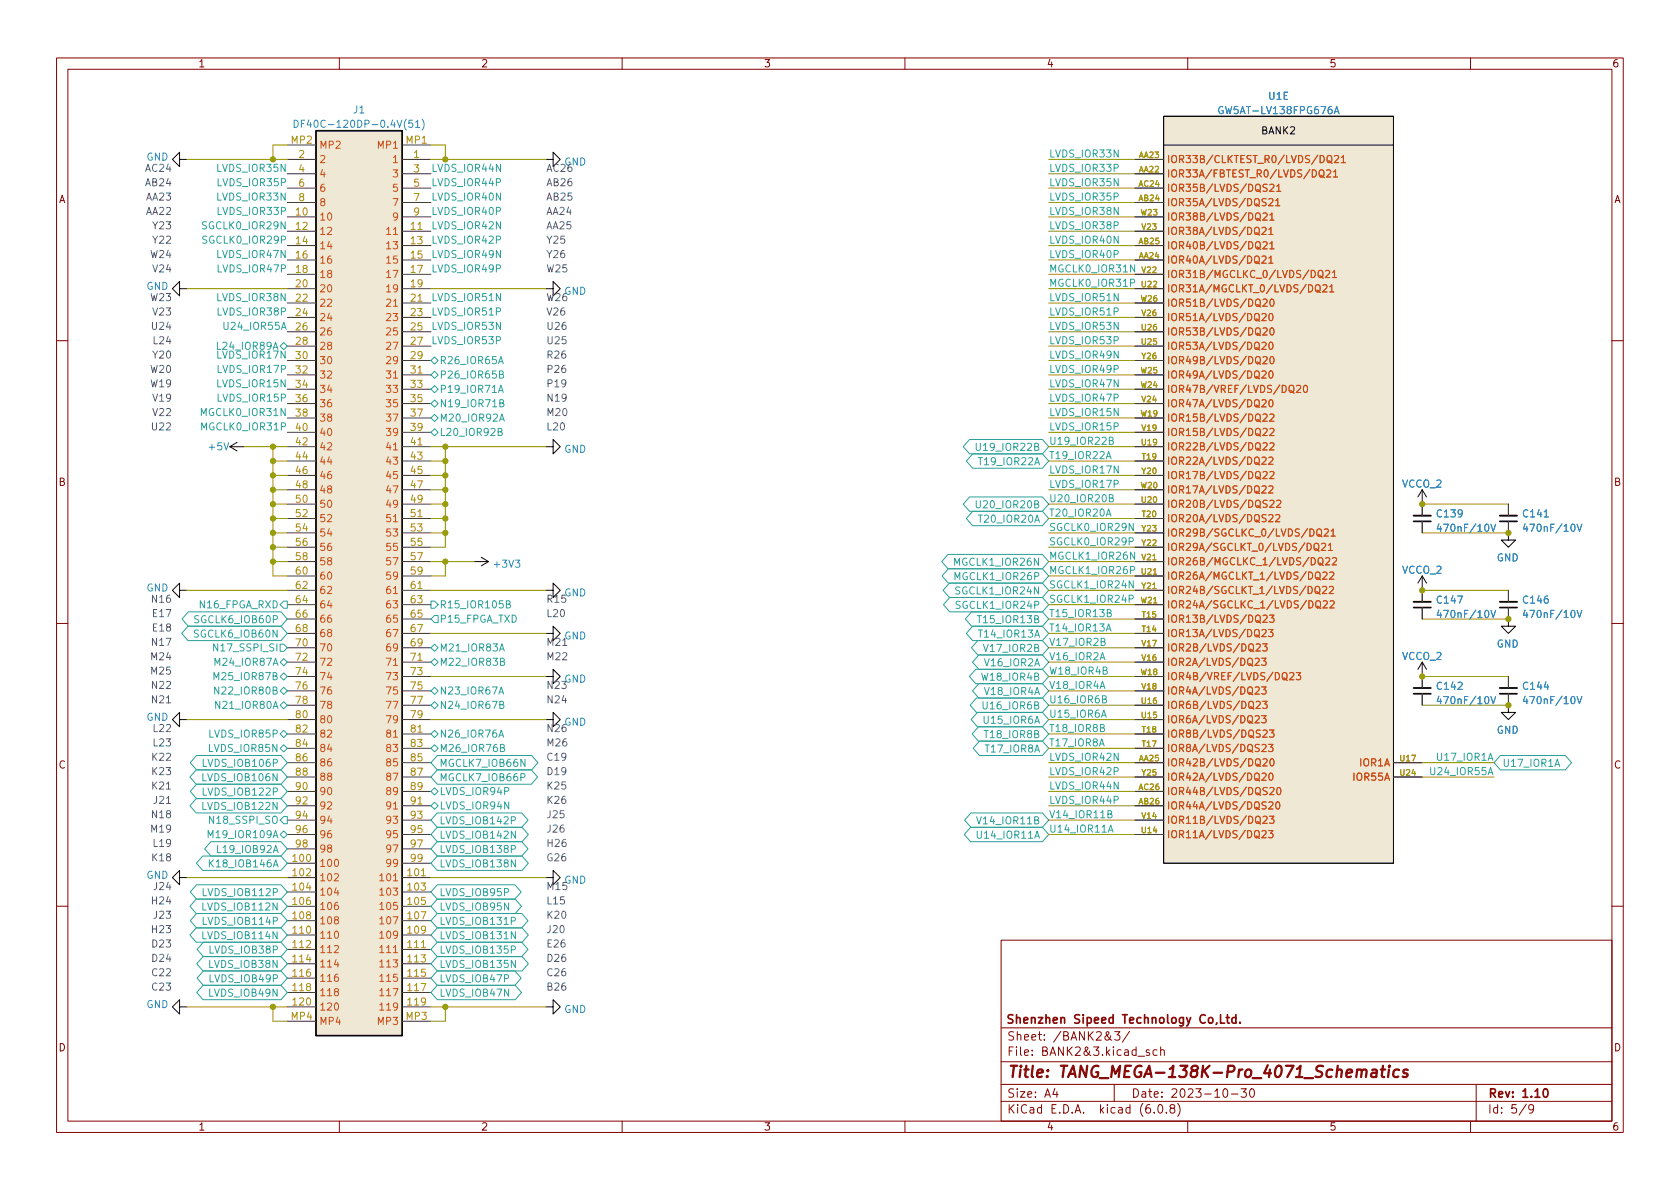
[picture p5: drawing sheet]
<svg xmlns="http://www.w3.org/2000/svg" width="297mm" height="210mm" viewBox="0 0 297 210" stroke-linecap="round" stroke-linejoin="round" font-family="sans-serif">
<defs><g id="words">
<text font-size="2.8" fill="#840000" x="178" y="190.6">Title: TANG_MEGA-138K-Pro_4071_Schematics</text>
<g font-size="2.1" fill="#840000">
<text x="177.8" y="181">Shenzhen Sipeed Technology Co,Ltd.</text>
<text x="178" y="184">Sheet: /BANK2&amp;3/</text>
<text x="178" y="186.7">File: BANK2&amp;3.kicad_sch</text>
<text x="178" y="196.9">KiCad E.D.A. kicad (6.0.8)</text>
<text x="178" y="194.1">Size: A4</text>
<text x="200" y="194.1">Date: 2023-10-30</text>
<text x="263" y="194.1">Rev: 1.10</text>
<text x="263" y="196.9">Id: 5/9</text>
</g>
<g font-size="1.8" fill="#840000">
<text x="35" y="11.9">1</text>
<text x="85" y="11.9">2</text>
<text x="135" y="11.9">3</text>
<text x="185" y="11.9">4</text>
<text x="235" y="11.9">5</text>
<text x="285" y="11.9">6</text>
<text x="10.3" y="35.9">A</text>
<text x="285.3" y="35.9">A</text>
<text x="10.3" y="85.9">B</text>
<text x="285.3" y="85.9">B</text>
<text x="10.3" y="135.9">C</text>
<text x="285.3" y="135.9">C</text>
<text x="10.3" y="185.9">D</text>
<text x="285.3" y="185.9">D</text>
<text x="35" y="199.9">1</text>
<text x="85" y="199.9">2</text>
<text x="135" y="199.9">3</text>
<text x="185" y="199.9">4</text>
<text x="235" y="199.9">5</text>
<text x="285" y="199.9">6</text>
</g>
<g font-size="1.8" fill="#268bd2">
<text x="224.3" y="17.6">U1E</text>
<text x="54" y="22.6">DF40C-120DP-0.4V(51)</text>
<text x="62.5" y="20">J1</text>
<text x="216" y="20.2">GW5AT-LV138FPG676A</text>
<text x="25.9" y="28.4">GND</text>
<text x="99.7" y="29.3">GND</text>
<text x="25.9" y="51.2">GND</text>
<text x="99.7" y="52.1">GND</text>
<text x="37" y="79.6">+5V</text>
<text x="99.7" y="80.1">GND</text>
<text x="247.9" y="86.2">VCCO_2</text>
<text x="254.2" y="91.5">C139</text>
<text x="254.8" y="94">470nF/10V</text>
<text x="269.4" y="91.5">C141</text>
<text x="270.1" y="94">470nF/10V</text>
<text x="87.5" y="100.4">+3V3</text>
<text x="247.9" y="101.4">VCCO_2</text>
<text x="264.6" y="99.3">GND</text>
<text x="25.9" y="104.6">GND</text>
<text x="99.7" y="105.5">GND</text>
<text x="254.2" y="106.7">C147</text>
<text x="269.4" y="106.7">C146</text>
<text x="99.7" y="113.1">GND</text>
<text x="254.8" y="109.3">470nF/10V</text>
<text x="270.1" y="109.3">470nF/10V</text>
<text x="247.9" y="116.7">VCCO_2</text>
<text x="264.6" y="114.5">GND</text>
<text x="99.7" y="120.7">GND</text>
<text x="254.2" y="122">C142</text>
<text x="254.8" y="124.5">470nF/10V</text>
<text x="269.4" y="122">C144</text>
<text x="270.1" y="124.5">470nF/10V</text>
<text x="25.9" y="127.4">GND</text>
<text x="99.7" y="128.3">GND</text>
<text x="264.6" y="129.7">GND</text>
<text x="25.9" y="155.4">GND</text>
<text x="99.7" y="156.3">GND</text>
<text x="25.9" y="178.2">GND</text>
<text x="99.7" y="179.1">GND</text>
</g>
<text font-size="1.8" fill="#0a0a0a" x="223" y="23.7">BANK2</text>
<g font-size="1.8" fill="#b58900">
<text x="51.5" y="25.4">MP2</text>
<text x="52.8" y="27.9">2</text>
<text x="71.8" y="25.4">MP1</text>
<text x="73.2" y="27.9">1</text>
<text x="52.8" y="30.5">4</text>
<text x="52.8" y="33">6</text>
<text x="52.8" y="35.6">8</text>
<text x="73.2" y="30.5">3</text>
<text x="73.2" y="33">5</text>
<text x="73.2" y="35.6">7</text>
<text x="52.4" y="38.1">10</text>
<text x="52.4" y="40.6">12</text>
<text x="72.7" y="40.6">11</text>
<text x="73.2" y="38.1">9</text>
<text x="52.4" y="43.2">14</text>
<text x="52.4" y="45.7">16</text>
<text x="72.7" y="43.2">13</text>
<text x="72.7" y="45.7">15</text>
<text x="52.4" y="48.3">18</text>
<text x="52.4" y="50.8">20</text>
<text x="52.4" y="53.3">22</text>
<text x="72.7" y="48.3">17</text>
<text x="72.7" y="50.8">19</text>
<text x="72.7" y="53.3">21</text>
<text x="52.4" y="55.9">24</text>
<text x="52.4" y="58.4">26</text>
<text x="72.7" y="55.9">23</text>
<text x="72.7" y="58.4">25</text>
<text x="52.4" y="61">28</text>
<text x="52.4" y="63.5">30</text>
<text x="72.7" y="61">27</text>
<text x="72.7" y="63.5">29</text>
<text x="52.4" y="66">32</text>
<text x="52.4" y="68.6">34</text>
<text x="52.4" y="71.1">36</text>
<text x="72.7" y="66">31</text>
<text x="72.7" y="68.6">33</text>
<text x="72.7" y="71.1">35</text>
<text x="52.4" y="73.7">38</text>
<text x="52.4" y="76.2">40</text>
<text x="72.7" y="73.7">37</text>
<text x="72.7" y="76.2">39</text>
<text x="52.4" y="78.7">42</text>
<text x="52.4" y="81.3">44</text>
<text x="52.4" y="83.8">46</text>
<text x="72.7" y="78.7">41</text>
<text x="72.7" y="81.3">43</text>
<text x="72.7" y="83.8">45</text>
<text x="52.4" y="86.4">48</text>
<text x="52.4" y="88.9">50</text>
<text x="72.7" y="86.4">47</text>
<text x="72.7" y="88.9">49</text>
<text x="52.4" y="91.4">52</text>
<text x="52.4" y="94">54</text>
<text x="72.7" y="91.4">51</text>
<text x="72.7" y="94">53</text>
<text x="52.4" y="96.5">56</text>
<text x="52.4" y="99.1">58</text>
<text x="52.4" y="101.6">60</text>
<text x="72.7" y="96.5">55</text>
<text x="72.7" y="99.1">57</text>
<text x="72.7" y="101.6">59</text>
<text x="52.4" y="104.1">62</text>
<text x="52.4" y="106.7">64</text>
<text x="72.7" y="104.1">61</text>
<text x="72.7" y="106.7">63</text>
<text x="52.4" y="109.2">66</text>
<text x="52.4" y="111.8">68</text>
<text x="72.7" y="109.2">65</text>
<text x="72.7" y="111.8">67</text>
<text x="52.4" y="114.3">70</text>
<text x="52.4" y="116.8">72</text>
<text x="52.4" y="119.4">74</text>
<text x="72.7" y="114.3">69</text>
<text x="72.7" y="116.8">71</text>
<text x="72.7" y="119.4">73</text>
<text x="52.4" y="121.9">76</text>
<text x="52.4" y="124.5">78</text>
<text x="72.7" y="121.9">75</text>
<text x="72.7" y="124.5">77</text>
<text x="52.4" y="127">80</text>
<text x="52.4" y="129.5">82</text>
<text x="72.7" y="127">79</text>
<text x="72.7" y="129.5">81</text>
<text x="52.4" y="132.1">84</text>
<text x="52.4" y="134.6">86</text>
<text x="52.4" y="137.2">88</text>
<text x="72.7" y="132.1">83</text>
<text x="72.7" y="134.6">85</text>
<text x="72.7" y="137.2">87</text>
<text x="52.4" y="139.7">90</text>
<text x="52.4" y="142.2">92</text>
<text x="72.7" y="139.7">89</text>
<text x="72.7" y="142.2">91</text>
<text x="52.4" y="144.8">94</text>
<text x="52.4" y="147.3">96</text>
<text x="52.4" y="149.9">98</text>
<text x="72.7" y="144.8">93</text>
<text x="72.7" y="147.3">95</text>
<text x="72.7" y="149.9">97</text>
<text x="51.9" y="152.4">100</text>
<text x="51.9" y="154.9">102</text>
<text x="72.2" y="154.9">101</text>
<text x="72.7" y="152.4">99</text>
<text x="51.9" y="157.5">104</text>
<text x="51.9" y="160">106</text>
<text x="72.2" y="157.5">103</text>
<text x="72.2" y="160">105</text>
<text x="51.9" y="162.6">108</text>
<text x="51.9" y="165.1">110</text>
<text x="51.9" y="167.6">112</text>
<text x="72.2" y="162.6">107</text>
<text x="72.2" y="165.1">109</text>
<text x="72.2" y="167.6">111</text>
<text x="51.9" y="170.2">114</text>
<text x="51.9" y="172.7">116</text>
<text x="72.2" y="170.2">113</text>
<text x="72.2" y="172.7">115</text>
<text x="51.9" y="175.3">118</text>
<text x="51.9" y="177.8">120</text>
<text x="72.2" y="175.3">117</text>
<text x="72.2" y="177.8">119</text>
<text x="51.5" y="180.3">MP4</text>
<text x="71.8" y="180.3">MP3</text>
</g>
<g font-size="1.8" fill="#cb4b16">
<text x="56.4" y="28.8">2</text>
<text x="56.4" y="26.3">MP2</text>
<text x="67" y="26.3">MP1</text>
<text x="69.6" y="28.8">1</text>
<text x="206.2" y="28.8">IOR33B/CLKTEST_R0/LVDS/DQ21</text>
<text x="56.4" y="31.4">4</text>
<text x="56.4" y="33.9">6</text>
<text x="69.6" y="31.4">3</text>
<text x="69.6" y="33.9">5</text>
<text x="206.2" y="31.4">IOR33A/FBTEST_R0/LVDS/DQ21</text>
<text x="206.2" y="33.9">IOR35B/LVDS/DQS21</text>
<text x="56.4" y="39">10</text>
<text x="56.4" y="41.5">12</text>
<text x="56.4" y="36.4">8</text>
<text x="68.6" y="41.5">11</text>
<text x="69.6" y="36.4">7</text>
<text x="69.6" y="39">9</text>
<text x="206.2" y="36.4">IOR35A/LVDS/DQS21</text>
<text x="206.2" y="41.5">IOR38A/LVDS/DQ21</text>
<text x="206.2" y="39">IOR38B/LVDS/DQ21</text>
<text x="56.4" y="44.1">14</text>
<text x="56.4" y="46.6">16</text>
<text x="68.6" y="44.1">13</text>
<text x="68.6" y="46.6">15</text>
<text x="206.2" y="46.6">IOR40A/LVDS/DQ21</text>
<text x="206.2" y="44.1">IOR40B/LVDS/DQ21</text>
<text x="56.4" y="49.1">18</text>
<text x="56.4" y="51.7">20</text>
<text x="68.6" y="49.1">17</text>
<text x="68.6" y="51.7">19</text>
<text x="206.2" y="51.7">IOR31A/MGCLKT_0/LVDS/DQ21</text>
<text x="206.2" y="49.1">IOR31B/MGCLKC_0/LVDS/DQ21</text>
<text x="56.4" y="54.2">22</text>
<text x="56.4" y="56.8">24</text>
<text x="56.4" y="59.3">26</text>
<text x="68.6" y="54.2">21</text>
<text x="68.6" y="56.8">23</text>
<text x="68.6" y="59.3">25</text>
<text x="206.2" y="59.3">IOR53B/LVDS/DQ20</text>
<text x="206.2" y="56.8">IOR51A/LVDS/DQ20</text>
<text x="206.2" y="54.2">IOR51B/LVDS/DQ20</text>
<text x="56.4" y="61.8">28</text>
<text x="56.4" y="64.4">30</text>
<text x="68.6" y="61.8">27</text>
<text x="68.6" y="64.4">29</text>
<text x="206.2" y="61.8">IOR53A/LVDS/DQ20</text>
<text x="206.2" y="64.4">IOR49B/LVDS/DQ20</text>
<text x="56.4" y="66.9">32</text>
<text x="56.4" y="69.5">34</text>
<text x="68.6" y="66.9">31</text>
<text x="68.6" y="69.5">33</text>
<text x="206.2" y="69.5">IOR47B/VREF/LVDS/DQ20</text>
<text x="206.2" y="66.9">IOR49A/LVDS/DQ20</text>
<text x="56.4" y="72">36</text>
<text x="56.4" y="74.5">38</text>
<text x="56.4" y="77.1">40</text>
<text x="68.6" y="72">35</text>
<text x="68.6" y="74.5">37</text>
<text x="68.6" y="77.1">39</text>
<text x="206.2" y="77.1">IOR15B/LVDS/DQ22</text>
<text x="206.2" y="72">IOR47A/LVDS/DQ20</text>
<text x="206.2" y="74.5">IOR15B/LVDS/DQ22</text>
<text x="56.4" y="79.6">42</text>
<text x="56.4" y="82.2">44</text>
<text x="68.6" y="79.6">41</text>
<text x="68.6" y="82.2">43</text>
<text x="206.2" y="82.2">IOR22A/LVDS/DQ22</text>
<text x="206.2" y="79.6">IOR22B/LVDS/DQ22</text>
<text x="56.4" y="84.7">46</text>
<text x="56.4" y="87.2">48</text>
<text x="56.4" y="89.8">50</text>
<text x="68.6" y="84.7">45</text>
<text x="68.6" y="87.2">47</text>
<text x="68.6" y="89.8">49</text>
<text x="206.2" y="89.8">IOR20B/LVDS/DQS22</text>
<text x="206.2" y="87.2">IOR17A/LVDS/DQ22</text>
<text x="206.2" y="84.7">IOR17B/LVDS/DQ22</text>
<text x="56.4" y="92.3">52</text>
<text x="56.4" y="94.9">54</text>
<text x="68.6" y="92.3">51</text>
<text x="68.6" y="94.9">53</text>
<text x="206.2" y="92.3">IOR20A/LVDS/DQS22</text>
<text x="206.2" y="94.9">IOR29B/SGCLKC_0/LVDS/DQ21</text>
<text x="56.4" y="97.4">56</text>
<text x="56.4" y="99.9">58</text>
<text x="68.6" y="97.4">55</text>
<text x="68.6" y="99.9">57</text>
<text x="206.2" y="99.9">IOR26B/MGCLKC_1/LVDS/DQ22</text>
<text x="206.2" y="97.4">IOR29A/SGCLKT_0/LVDS/DQ21</text>
<text x="56.4" y="102.5">60</text>
<text x="56.4" y="105">62</text>
<text x="56.4" y="107.6">64</text>
<text x="68.6" y="102.5">59</text>
<text x="68.6" y="105">61</text>
<text x="68.6" y="107.6">63</text>
<text x="206.2" y="102.5">IOR26A/MGCLKT_1/LVDS/DQ22</text>
<text x="206.2" y="107.6">IOR24A/SGCLKC_1/LVDS/DQ22</text>
<text x="206.2" y="105">IOR24B/SGCLKT_1/LVDS/DQ22</text>
<text x="56.4" y="110.1">66</text>
<text x="56.4" y="112.6">68</text>
<text x="68.6" y="110.1">65</text>
<text x="68.6" y="112.6">67</text>
<text x="206.2" y="112.6">IOR13A/LVDS/DQ23</text>
<text x="206.2" y="110.1">IOR13B/LVDS/DQ23</text>
<text x="56.4" y="115.2">70</text>
<text x="56.4" y="117.7">72</text>
<text x="68.6" y="115.2">69</text>
<text x="68.6" y="117.7">71</text>
<text x="206.2" y="117.7">IOR2A/LVDS/DQ23</text>
<text x="206.2" y="115.2">IOR2B/LVDS/DQ23</text>
<text x="56.4" y="120.3">74</text>
<text x="56.4" y="122.8">76</text>
<text x="56.4" y="125.3">78</text>
<text x="68.6" y="120.3">73</text>
<text x="68.6" y="122.8">75</text>
<text x="68.6" y="125.3">77</text>
<text x="206.2" y="125.3">IOR6B/LVDS/DQ23</text>
<text x="206.2" y="122.8">IOR4A/LVDS/DQ23</text>
<text x="206.2" y="120.3">IOR4B/VREF/LVDS/DQ23</text>
<text x="56.4" y="127.9">80</text>
<text x="56.4" y="130.4">82</text>
<text x="68.6" y="127.9">79</text>
<text x="68.6" y="130.4">81</text>
<text x="206.2" y="130.4">IOR8B/LVDS/DQS23</text>
<text x="206.2" y="127.9">IOR6A/LVDS/DQ23</text>
<text x="56.4" y="133">84</text>
<text x="56.4" y="135.5">86</text>
<text x="68.6" y="133">83</text>
<text x="68.6" y="135.5">85</text>
<text x="206.2" y="135.5">IOR42B/LVDS/DQ20</text>
<text x="206.2" y="133">IOR8A/LVDS/DQS23</text>
<text x="240.5" y="135.5">IOR1A</text>
<text x="56.4" y="138">88</text>
<text x="56.4" y="140.6">90</text>
<text x="56.4" y="143.1">92</text>
<text x="68.6" y="138">87</text>
<text x="68.6" y="140.6">89</text>
<text x="68.6" y="143.1">91</text>
<text x="206.2" y="143.1">IOR44A/LVDS/DQS20</text>
<text x="206.2" y="140.6">IOR44B/LVDS/DQS20</text>
<text x="206.2" y="138">IOR42A/LVDS/DQ20</text>
<text x="239.5" y="138">IOR55A</text>
<text x="56.4" y="145.7">94</text>
<text x="56.4" y="148.2">96</text>
<text x="68.6" y="145.7">93</text>
<text x="68.6" y="148.2">95</text>
<text x="206.2" y="148.2">IOR11A/LVDS/DQ23</text>
<text x="206.2" y="145.7">IOR11B/LVDS/DQ23</text>
<text x="56.4" y="153.3">100</text>
<text x="56.4" y="155.8">102</text>
<text x="56.4" y="150.7">98</text>
<text x="67.7" y="155.8">101</text>
<text x="68.6" y="150.7">97</text>
<text x="68.6" y="153.3">99</text>
<text x="56.4" y="158.4">104</text>
<text x="56.4" y="160.9">106</text>
<text x="67.7" y="158.4">103</text>
<text x="67.7" y="160.9">105</text>
<text x="56.4" y="163.4">108</text>
<text x="56.4" y="166">110</text>
<text x="67.7" y="163.4">107</text>
<text x="67.7" y="166">109</text>
<text x="56.4" y="168.5">112</text>
<text x="56.4" y="171.1">114</text>
<text x="56.4" y="173.6">116</text>
<text x="67.7" y="168.5">111</text>
<text x="67.7" y="171.1">113</text>
<text x="67.7" y="173.6">115</text>
<text x="56.4" y="176.1">118</text>
<text x="56.4" y="178.7">120</text>
<text x="67.7" y="176.1">117</text>
<text x="67.7" y="178.7">119</text>
<text x="56.4" y="181.2">MP4</text>
<text x="67" y="181.2">MP3</text>
</g>
<g font-size="1.8" fill="#2aa198">
<text x="185.4" y="27.8">LVDS_IOR33N</text>
<text x="38.7" y="35.5">LVDS_IOR33N</text>
<text x="38.7" y="30.4">LVDS_IOR35N</text>
<text x="38.8" y="32.9">LVDS_IOR35P</text>
<text x="76.2" y="35.5">LVDS_IOR40N</text>
<text x="76.2" y="30.4">LVDS_IOR44N</text>
<text x="76.2" y="32.9">LVDS_IOR44P</text>
<text x="185.4" y="30.4">LVDS_IOR33P</text>
<text x="185.4" y="32.9">LVDS_IOR35N</text>
<text x="185.4" y="35.5">LVDS_IOR35P</text>
<text x="36.3" y="40.5">SGCLK0_IOR29N</text>
<text x="38.8" y="38">LVDS_IOR33P</text>
<text x="76.2" y="38">LVDS_IOR40P</text>
<text x="76.2" y="40.5">LVDS_IOR42N</text>
<text x="185.4" y="40.5">LVDS_IOR38P</text>
<text x="185.4" y="38">LVDS_IOR38N</text>
<text x="36.4" y="43.1">SGCLK0_IOR29P</text>
<text x="38.7" y="45.6">LVDS_IOR47N</text>
<text x="76.2" y="43.1">LVDS_IOR42P</text>
<text x="76.2" y="45.6">LVDS_IOR49N</text>
<text x="185.4" y="43.1">LVDS_IOR40N</text>
<text x="185.4" y="45.6">LVDS_IOR40P</text>
<text x="38.7" y="53.2">LVDS_IOR38N</text>
<text x="38.8" y="48.2">LVDS_IOR47P</text>
<text x="76.2" y="48.2">LVDS_IOR49P</text>
<text x="76.2" y="53.2">LVDS_IOR51N</text>
<text x="185.4" y="53.2">LVDS_IOR51N</text>
<text x="185.4" y="48.2">MGCLK0_IOR31N</text>
<text x="185.4" y="50.7">MGCLK0_IOR31P</text>
<text x="38.8" y="55.8">LVDS_IOR38P</text>
<text x="40.2" y="58.3">U24_IOR55A</text>
<text x="76.2" y="55.8">LVDS_IOR51P</text>
<text x="76.2" y="58.3">LVDS_IOR53N</text>
<text x="185.4" y="55.8">LVDS_IOR51P</text>
<text x="185.4" y="58.3">LVDS_IOR53N</text>
<text x="38.7" y="63.4">LVDS_IOR17N</text>
<text x="38.8" y="65.9">LVDS_IOR17P</text>
<text x="38.9" y="61.8">L24_IOR89A</text>
<text x="76.2" y="60.9">LVDS_IOR53P</text>
<text x="77.7" y="64.4">R26_IOR65A</text>
<text x="185.4" y="60.9">LVDS_IOR53P</text>
<text x="185.4" y="63.4">LVDS_IOR49N</text>
<text x="185.4" y="65.9">LVDS_IOR49P</text>
<text x="38.7" y="68.5">LVDS_IOR15N</text>
<text x="38.8" y="71">LVDS_IOR15P</text>
<text x="77.7" y="66.9">P26_IOR65B</text>
<text x="77.7" y="69.5">P19_IOR71A</text>
<text x="185.4" y="71">LVDS_IOR47P</text>
<text x="185.4" y="68.5">LVDS_IOR47N</text>
<text x="36" y="73.6">MGCLK0_IOR31N</text>
<text x="36.1" y="76.1">MGCLK0_IOR31P</text>
<text x="77.7" y="74.5">M20_IOR92A</text>
<text x="77.7" y="77.1">L20_IOR92B</text>
<text x="77.7" y="72">N19_IOR71B</text>
<text x="185.4" y="73.6">LVDS_IOR15N</text>
<text x="185.4" y="76.1">LVDS_IOR15P</text>
<text x="173.4" y="79.7">U19_IOR22B</text>
<text x="173.6" y="82.3">T19_IOR22A</text>
<text x="185.4" y="81.2">T19_IOR22A</text>
<text x="185.4" y="78.6">U19_IOR22B</text>
<text x="185.4" y="83.7">LVDS_IOR17N</text>
<text x="173.4" y="89.9">U20_IOR20B</text>
<text x="185.4" y="88.8">U20_IOR20B</text>
<text x="185.4" y="86.3">LVDS_IOR17P</text>
<text x="173.6" y="92.4">T20_IOR20A</text>
<text x="185.4" y="93.9">SGCLK0_IOR29N</text>
<text x="185.4" y="91.3">T20_IOR20A</text>
<text x="169.2" y="100">MGCLK1_IOR26N</text>
<text x="185.4" y="101.5">MGCLK1_IOR26P</text>
<text x="185.4" y="96.4">SGCLK0_IOR29P</text>
<text x="185.4" y="99">MGCLK1_IOR26N</text>
<text x="35.5" y="107.6">N16_FPGA_RXD</text>
<text x="77.7" y="107.6">R15_IOR105B</text>
<text x="169.2" y="102.6">MGCLK1_IOR26P</text>
<text x="169.4" y="105.1">SGCLK1_IOR24N</text>
<text x="169.5" y="107.7">SGCLK1_IOR24P</text>
<text x="185.4" y="106.6">SGCLK1_IOR24P</text>
<text x="185.4" y="104">SGCLK1_IOR24N</text>
<text x="34.8" y="112.7">SGCLK6_IOB60N</text>
<text x="34.9" y="110.2">SGCLK6_IOB60P</text>
<text x="77.7" y="110.1">P15_FPGA_TXD</text>
<text x="173.6" y="110.2">T15_IOR13B</text>
<text x="173.6" y="112.7">T14_IOR13A</text>
<text x="185.4" y="111.7">T14_IOR13A</text>
<text x="185.4" y="109.1">T15_IOR13B</text>
<text x="38.4" y="115.2">N17_SSPI_SI</text>
<text x="38.5" y="117.7">M24_IOR87A</text>
<text x="77.7" y="115.2">M21_IOR83A</text>
<text x="77.7" y="117.7">M22_IOR83B</text>
<text x="174.5" y="117.8">V16_IOR2A</text>
<text x="174.5" y="115.3">V17_IOR2B</text>
<text x="185.4" y="114.2">V17_IOR2B</text>
<text x="185.4" y="119.3">W18_IOR4B</text>
<text x="185.4" y="116.7">V16_IOR2A</text>
<text x="38.5" y="120.3">M25_IOR87B</text>
<text x="38.7" y="125.3">N21_IOR80A</text>
<text x="38.7" y="122.8">N22_IOR80B</text>
<text x="77.7" y="125.3">N24_IOR67B</text>
<text x="77.7" y="122.8">N23_IOR67A</text>
<text x="174" y="120.4">W18_IOR4B</text>
<text x="174.4" y="125.4">U16_IOR6B</text>
<text x="174.5" y="122.9">V18_IOR4A</text>
<text x="185.4" y="124.4">U16_IOR6B</text>
<text x="185.4" y="121.8">V18_IOR4A</text>
<text x="37.3" y="130.4">LVDS_IOR85P</text>
<text x="77.7" y="130.4">N26_IOR76A</text>
<text x="174.4" y="128">U15_IOR6A</text>
<text x="174.6" y="130.5">T18_IOR8B</text>
<text x="185.4" y="132">T17_IOR8A</text>
<text x="185.4" y="126.9">U15_IOR6A</text>
<text x="185.4" y="129.4">T18_IOR8B</text>
<text x="36.4" y="135.6">LVDS_IOB106P</text>
<text x="37.2" y="133">LVDS_IOR85N</text>
<text x="77.6" y="135.6">MGCLK7_IOB66N</text>
<text x="77.7" y="133">M26_IOR76B</text>
<text x="174.6" y="133.1">T17_IOR8A</text>
<text x="185.4" y="134.5">LVDS_IOR42N</text>
<text x="185.4" y="137.1">LVDS_IOR42P</text>
<text x="253.5" y="137.1">U24_IOR55A</text>
<text x="254.5" y="134.5">U17_IOR1A</text>
<text x="265.6" y="135.6">U17_IOR1A</text>
<text x="36.3" y="143.2">LVDS_IOB122N</text>
<text x="36.3" y="138.1">LVDS_IOB106N</text>
<text x="36.4" y="140.7">LVDS_IOB122P</text>
<text x="77.6" y="138.1">MGCLK7_IOB66P</text>
<text x="77.7" y="140.6">LVDS_IOR94P</text>
<text x="77.7" y="143.1">LVDS_IOR94N</text>
<text x="185.4" y="142.1">LVDS_IOR44P</text>
<text x="185.4" y="139.6">LVDS_IOR44N</text>
<text x="37.5" y="145.7">N18_SSPI_SO</text>
<text x="37.5" y="148.2">M19_IOR109A</text>
<text x="77.6" y="145.8">LVDS_IOB142P</text>
<text x="77.6" y="148.3">LVDS_IOB142N</text>
<text x="173.4" y="148.3">U14_IOR11A</text>
<text x="173.5" y="145.8">V14_IOR11B</text>
<text x="185.4" y="144.7">V14_IOR11B</text>
<text x="185.4" y="147.2">U14_IOR11A</text>
<text x="37.8" y="153.4">K18_IOB146A</text>
<text x="39" y="150.8">L19_IOB92A</text>
<text x="77.6" y="150.8">LVDS_IOB138P</text>
<text x="77.6" y="153.4">LVDS_IOB138N</text>
<text x="36.3" y="161">LVDS_IOB112N</text>
<text x="36.4" y="158.5">LVDS_IOB112P</text>
<text x="77.6" y="161">LVDS_IOB95N</text>
<text x="77.6" y="158.5">LVDS_IOB95P</text>
<text x="36.3" y="166.1">LVDS_IOB114N</text>
<text x="36.4" y="163.5">LVDS_IOB114P</text>
<text x="77.6" y="166.1">LVDS_IOB131N</text>
<text x="77.6" y="163.5">LVDS_IOB131P</text>
<text x="37.3" y="171.2">LVDS_IOB38N</text>
<text x="37.4" y="173.7">LVDS_IOB49P</text>
<text x="37.4" y="168.6">LVDS_IOB38P</text>
<text x="77.6" y="173.7">LVDS_IOB47P</text>
<text x="77.6" y="168.6">LVDS_IOB135P</text>
<text x="77.6" y="171.2">LVDS_IOB135N</text>
<text x="37.3" y="176.2">LVDS_IOB49N</text>
<text x="77.6" y="176.2">LVDS_IOB47N</text>
</g>
<g font-size="1.8" fill="#515593">
<text x="26" y="32.9">AB24</text>
<text x="26" y="35.5">AA23</text>
<text x="26" y="30.4">AC24</text>
<text x="96.5" y="30.4">AC26</text>
<text x="96.5" y="32.9">AB26</text>
<text x="96.5" y="35.5">AB25</text>
<text x="26" y="38">AA22</text>
<text x="27.3" y="40.5">Y23</text>
<text x="96.5" y="40.5">AA25</text>
<text x="96.5" y="38">AA24</text>
<text x="26.8" y="45.6">W24</text>
<text x="27.3" y="43.1">Y22</text>
<text x="96.5" y="43.1">Y25</text>
<text x="96.5" y="45.6">Y26</text>
<text x="26.8" y="53.2">W23</text>
<text x="27.3" y="48.2">V24</text>
<text x="96.5" y="53.2">W26</text>
<text x="96.5" y="48.2">W25</text>
<text x="27.2" y="58.3">U24</text>
<text x="27.3" y="55.8">V23</text>
<text x="96.5" y="55.8">V26</text>
<text x="96.5" y="58.3">U26</text>
<text x="26.8" y="65.9">W20</text>
<text x="27.3" y="63.4">Y20</text>
<text x="27.4" y="60.9">L24</text>
<text x="96.5" y="65.9">P26</text>
<text x="96.5" y="60.9">U25</text>
<text x="96.5" y="63.4">R26</text>
<text x="26.8" y="68.5">W19</text>
<text x="27.3" y="71">V19</text>
<text x="96.5" y="68.5">P19</text>
<text x="96.5" y="71">N19</text>
<text x="27.2" y="76.1">U22</text>
<text x="27.3" y="73.6">V22</text>
<text x="96.5" y="76.1">L20</text>
<text x="96.5" y="73.6">M20</text>
<text x="27.2" y="106.6">N16</text>
<text x="96.5" y="106.6">R15</text>
<text x="27.3" y="109.1">E17</text>
<text x="27.3" y="111.7">E18</text>
<text x="96.5" y="109.1">L20</text>
<text x="27" y="116.7">M24</text>
<text x="27" y="119.3">M25</text>
<text x="27.2" y="114.2">N17</text>
<text x="96.5" y="116.7">M22</text>
<text x="96.5" y="114.2">M21</text>
<text x="27.2" y="124.4">N21</text>
<text x="27.2" y="121.8">N22</text>
<text x="96.5" y="124.4">N24</text>
<text x="96.5" y="121.8">N23</text>
<text x="27.4" y="129.4">L22</text>
<text x="27.4" y="132">L23</text>
<text x="96.5" y="132">M26</text>
<text x="96.5" y="129.4">N26</text>
<text x="27.2" y="137.1">K23</text>
<text x="27.2" y="134.5">K22</text>
<text x="96.5" y="137.1">D19</text>
<text x="96.5" y="134.5">C19</text>
<text x="27.2" y="139.6">K21</text>
<text x="27.5" y="142.1">J21</text>
<text x="96.5" y="142.1">K26</text>
<text x="96.5" y="139.6">K25</text>
<text x="27" y="147.2">M19</text>
<text x="27.2" y="144.7">N18</text>
<text x="27.4" y="149.8">L19</text>
<text x="96.5" y="144.7">J25</text>
<text x="96.5" y="147.2">J26</text>
<text x="96.5" y="149.8">H26</text>
<text x="27.2" y="152.3">K18</text>
<text x="96.5" y="152.3">G26</text>
<text x="27.2" y="159.9">H24</text>
<text x="27.5" y="157.4">J24</text>
<text x="96.5" y="159.9">L15</text>
<text x="96.5" y="157.4">M15</text>
<text x="27.2" y="167.5">D23</text>
<text x="27.2" y="165">H23</text>
<text x="27.5" y="162.5">J23</text>
<text x="96.5" y="165">J20</text>
<text x="96.5" y="167.5">E26</text>
<text x="96.5" y="162.5">K20</text>
<text x="27.2" y="172.6">C22</text>
<text x="27.2" y="170.1">D24</text>
<text x="96.5" y="170.1">D26</text>
<text x="96.5" y="172.6">C26</text>
<text x="27.2" y="175.2">C23</text>
<text x="96.5" y="175.2">B26</text>
</g>
<g font-size="1.4" fill="#b58900">
<text x="201.4" y="27.9">AA23</text>
<text x="201.4" y="30.5">AA22</text>
<text x="201.4" y="35.6">AB24</text>
<text x="201.4" y="33">AC24</text>
<text x="201.7" y="38.1">W23</text>
<text x="201.9" y="40.6">V23</text>
<text x="201.4" y="45.7">AA24</text>
<text x="201.4" y="43.2">AB25</text>
<text x="201.7" y="53.3">W26</text>
<text x="201.9" y="50.8">U22</text>
<text x="201.9" y="48.3">V22</text>
<text x="201.9" y="58.4">U26</text>
<text x="201.9" y="55.9">V26</text>
<text x="201.9" y="61">U25</text>
<text x="201.9" y="63.5">Y26</text>
<text x="201.7" y="68.6">W24</text>
<text x="201.7" y="66">W25</text>
<text x="201.9" y="71.1">V24</text>
<text x="201.7" y="73.7">W19</text>
<text x="201.9" y="76.2">V19</text>
<text x="201.9" y="78.7">U19</text>
<text x="201.9" y="83.8">Y20</text>
<text x="202" y="81.3">T19</text>
<text x="201.7" y="86.4">W20</text>
<text x="201.9" y="88.9">U20</text>
<text x="201.9" y="94">Y23</text>
<text x="202" y="91.4">T20</text>
<text x="201.9" y="101.6">U21</text>
<text x="201.9" y="99.1">V21</text>
<text x="201.9" y="96.5">Y22</text>
<text x="201.7" y="106.7">W21</text>
<text x="201.9" y="104.1">Y21</text>
<text x="202" y="111.8">T14</text>
<text x="202" y="109.2">T15</text>
<text x="201.7" y="119.4">W18</text>
<text x="201.9" y="116.8">V16</text>
<text x="201.9" y="114.3">V17</text>
<text x="201.9" y="124.5">U16</text>
<text x="201.9" y="121.9">V18</text>
<text x="201.9" y="127">U15</text>
<text x="202" y="129.5">T18</text>
<text x="201.4" y="134.6">AA25</text>
<text x="201.9" y="137.2">Y25</text>
<text x="202" y="132.1">T17</text>
<text x="247.6" y="134.6">U17</text>
<text x="247.6" y="137.2">U24</text>
<text x="201.4" y="142.2">AB26</text>
<text x="201.4" y="139.7">AC26</text>
<text x="201.9" y="147.3">U14</text>
<text x="201.9" y="144.8">V14</text>
</g>
</g></defs>
<g fill="none" stroke="#840000" stroke-width=".18">
<path d="M10 10.2h277v190.1h-277zM12 12.2h273v186.1h-273zM60 10.2v2M110 10.2v2M160 10.2v2M210 10.2v2M260 10.2v2M10 60.2h2M285 60.2h2M10 110.2h2M285 110.2h2M10 160.2h2"/>
<path d="M177 166.3h108v32h-108zM285 160.2h2M60 198.3v2M110 198.3v2M160 198.3v2M177 194.8h108M177 191.8h108M177 187.8h108M177 181.8h108M186.5 192.5l-.4 1h1M186.9 193v1M196.4 183.1l-.3 .7a.41 .41 0 0 1-.6 0 .41 .41 0 0 1 0-.6l.6-.5-.1-.2h-.4a1.43 1.43 0 0 0 1 1.4"/>
<path d="M197 191.8v3M197.1 182.4h.9l-.5 .6 .4 .1v.7l-.2 .1h-.4l-.2-.1M199.7 182.4l-1.3 1.9M203.2 185.7l-.3-.1-.3 .2 .1 .3 .5 .1v.4h-.6M204.1 196.7v.1M204.6 185.7l-.5-.1-.2 .3v.4l.1 .3h.6M204.9 195.4l.2-.1a.81 .81 0 0 1 .6 .7 .81 .81 0 0 1-.3 .8h-.2a.81 .81 0 0 1-.6-.6 .81 .81 0 0 1 .3-.8zM205.2 185.8l.2-.2 .4 .1 .1 .9M205.2 185.1v1.5M206.2 196.7v.1M207.1 196l-.2-.3v-.2l.2-.2 .5 .1 .1 .2-.1 .2-.6 .2-.1 .3v.4l.2 .1h.5l.1-.3-.1-.4-.2-.1M208.2 195.1a1.72 1.72 0 0 1 0 2.3"/>
<path d="M210 198.3v2M216.4 192.6l.2-.1a.81 .81 0 0 1 .6 .7 .81 .81 0 0 1-.3 .8h-.2a.81 .81 0 0 1-.6-.6 .81 .81 0 0 1 .3-.8zM217.7 193.5h1.2M219.4 192.5h1l-.5 .6 .4 .1v.7l-.2 .1h-.5l-.2-.1M221.1 192.6l.2-.1a.81 .81 0 0 1 .6 .7 .81 .81 0 0 1-.3 .8h-.2a.81 .81 0 0 1-.5-.6 .81 .81 0 0 1 .2-.8zM260 198.3v2M261 191.8v6.5M269.9 195.3l-1.3 1.9M271.2 196l-.3 .3h-.3l-.3-.3 .1-.6 .5-.1 .2 .2a.99 .99 0 0 1-.4 1.3h-.3"/>
</g>
<path d="M215.8 179.4v1.5h.7M216.8 179.9h.6M217 179.4v1.3l.4 .2M218.5 179.4v1.5M218.5 180l-.4-.1-.3 .3v.4l.1 .3h.6M219.2 180.8v.1M273.1 192.6l.1-.1a.8 .8 0 0 1 .5 .8 .8 .8 0 0 1-.5 .7 .99 .99 0 0 1-.1-1.4z" fill="none" stroke="#840000" stroke-width=".3"/>
<path d="M242.6 189.2l.2-.1 .6 .1-.1 1.3M243.4 189.6l-.6 .1a.4 .4 0 0 0-.4 .3 .4 .4 0 0 0 .3 .5l.6-.1M244.2 189.1h.7M244.5 188.5l-.2 1.7 .1 .2 .4 .1M245.6 189.1l-.2 1.4M245.7 188.5l-.1 .1v.1l.2-.1-.1-.1-.1 .2M247.4 189.2a.66 .66 0 0 0-1 .3l-.1 .6 .2 .3 .2 .1 .5-.1M248.9 189.2a.49 .49 0 0 0-.8 .3l.1 .2 .6 .2 .1 .2-.1 .3-.2 .1-.6-.1" fill="none" stroke="#840000" stroke-width=".4"/>
<g fill="none" stroke="#0a0a0a" stroke-width=".18">
<path d="M31.7 28.2v1.3l-1.2-1.3 1.2-1.3v1.3h1.3M96.5 28.2h1.3v1.3l1.3-1.3-1.3-1.3v1.3M205.7 20.6h40.7v132h-40.7zM205.7 25.6h40.7M31.7 51v1.3l-1.2-1.3 1.2-1.2v1.2h1.3M96.5 51h1.3v1.3l1.3-1.3-1.3-1.2v1.2M40.6 79l1.3 .8M40.6 79h2.6M41.9 78.2l-1.3 .8M96.5 79h1.3v1.3l1.3-1.3-1.3-1.3v1.3M83.8 99.3h2.6M85.1 98.5l1.3 .8"/>
<path d="M86.4 99.3l-1.3 .8M251.5 86.6l-.8 1.3M251.5 86.6v2.5M251.5 86.6l.7 1.3M266.7 94.2v1.3h-1.3l1.3 1.3 1.3-1.3h-1.3M31.7 104.4v1.3l-1.2-1.3 1.2-1.3v1.3h1.3M96.5 112h1.3v1.3l1.3-1.3-1.3-1.3v1.3M96.5 104.4h1.3v1.3l1.3-1.3-1.3-1.3v1.3M96.5 119.6h1.3v1.3l1.3-1.3-1.3-1.2v1.2M251.5 101.8v2.6M251.5 117.1v2.5M251.5 101.8l-.8 1.3"/>
<path d="M251.5 101.8l.7 1.3M251.5 117.1l-.8 1.3M251.5 117.1l.7 1.3M266.7 109.5v1.2h-1.3l1.3 1.3 1.3-1.3h-1.3M31.7 127.2v1.3l-1.2-1.3 1.2-1.2v1.2h1.3M96.5 127.2h1.3v1.3l1.3-1.3-1.3-1.2v1.2M266.7 124.7v1.3h-1.3l1.3 1.2 1.3-1.2h-1.3M31.7 155.2v1.3l-1.2-1.3 1.2-1.3v1.3h1.3M96.5 155.2h1.3v1.3l1.3-1.3-1.3-1.3v1.3M31.7 178v1.3l-1.2-1.3 1.2-1.2v1.2h1.3M96.5 178h1.3v1.3l1.3-1.3-1.3-1.2v1.2"/>
</g>
<path d="M249.9 91.2h3.1M265.2 91.2h3M249.9 106.4h3.1M265.2 106.4h3M249.9 121.7h3.1M265.2 121.7h3" fill="none" stroke="#0a0a0a" stroke-width=".33"/>
<path d="M249.9 92.2h3.1M265.2 92.2h3M249.9 107.4h3.1M265.2 107.4h3M249.9 122.7h3.1M265.2 122.7h3" fill="none" stroke="#0a0a0a" stroke-width=".3"/>
<g fill="none" stroke="#493f36" stroke-width=".18">
<path d="M50.8 28.2h5.1M50.8 38.3h5.1M50.8 30.7h5.1M50.8 33.3h5.1M50.8 35.8h5.1M50.8 25.6h5.1M71.1 28.2h5.1M71.1 38.3h5.1M71.1 30.7h5.1M71.1 33.3h5.1M71.1 35.8h5.1M71.1 25.6h5.1"/>
<path d="M200.7 28.2h5M200.7 38.3h5M200.7 30.7h5M200.7 33.3h5M200.7 35.8h5M50.8 40.9h5.1M50.8 43.4h5.1M50.8 46h5.1M50.8 48.5h5.1M50.8 51h5.1M50.8 53.6h5.1M50.8 56.1h5.1"/>
<path d="M50.8 58.7h5.1M71.1 40.9h5.1M71.1 43.4h5.1M71.1 46h5.1M71.1 48.5h5.1M71.1 51h5.1M71.1 53.6h5.1M71.1 56.1h5.1M71.1 58.7h5.1M200.7 40.9h5M200.7 43.4h5M200.7 46h5"/>
<path d="M200.7 48.5h5M200.7 51h5M200.7 53.6h5M200.7 56.1h5M200.7 58.7h5M50.8 61.2h5.1M50.8 63.7h5.1M50.8 66.3h5.1M50.8 68.8h5.1M50.8 71.4h5.1M50.8 73.9h5.1M50.8 76.4h5.1"/>
<path d="M50.8 79h5.1M71.1 61.2h5.1M71.1 63.7h5.1M71.1 66.3h5.1M71.1 68.8h5.1M71.1 71.4h5.1M71.1 73.9h5.1M71.1 76.4h5.1M71.1 79h5.1M200.7 61.2h5M200.7 63.7h5M200.7 66.3h5"/>
<path d="M200.7 68.8h5M200.7 71.4h5M200.7 73.9h5M200.7 76.4h5M200.7 79h5M50.8 81.5h5.1M50.8 84.1h5.1M50.8 86.6h5.1M50.8 89.1h5.1M50.8 91.7h5.1M50.8 94.2h5.1M50.8 96.8h5.1"/>
<path d="M50.8 99.3h5.1M71.1 81.5h5.1M71.1 84.1h5.1M71.1 86.6h5.1M71.1 89.1h5.1M71.1 91.7h5.1M71.1 94.2h5.1M71.1 96.8h5.1M71.1 99.3h5.1M200.7 81.5h5M200.7 84.1h5M200.7 86.6h5"/>
<path d="M200.7 89.1h5M200.7 91.7h5M200.7 94.2h5M200.7 96.8h5M200.7 99.3h5M251.5 89.1v2.1M251.5 92.2v2M266.7 89.1v2.1M266.7 92.2v2M50.8 101.8h5.1M50.8 104.4h5.1M50.8 106.9h5.1"/>
<path d="M50.8 109.5h5.1M50.8 112h5.1M50.8 114.5h5.1M50.8 117.1h5.1M50.8 119.6h5.1M71.1 101.8h5.1M71.1 104.4h5.1M71.1 106.9h5.1M71.1 109.5h5.1M71.1 112h5.1M71.1 114.5h5.1M71.1 117.1h5.1"/>
<path d="M71.1 119.6h5.1M200.7 101.8h5M200.7 104.4h5M200.7 106.9h5M200.7 109.5h5M200.7 112h5M200.7 114.5h5M200.7 117.1h5M200.7 119.6h5M251.5 104.4v2M251.5 107.4v2.1M251.5 119.6v2.1"/>
<path d="M266.7 104.4v2M266.7 107.4v2.1M266.7 119.6v2.1M50.8 122.2h5.1M50.8 124.7h5.1M50.8 127.2h5.1M50.8 129.8h5.1M50.8 132.3h5.1M50.8 134.9h5.1M50.8 137.4h5.1M50.8 139.9h5.1M71.1 122.2h5.1"/>
<path d="M71.1 124.7h5.1M71.1 127.2h5.1M71.1 129.8h5.1M71.1 132.3h5.1M71.1 134.9h5.1M71.1 137.4h5.1M71.1 139.9h5.1M200.7 122.2h5M200.7 124.7h5M200.7 127.2h5M200.7 129.8h5M200.7 132.3h5"/>
<path d="M200.7 134.9h5M200.7 137.4h5M200.7 139.9h5M246.4 134.9h5.1M246.4 137.4h5.1M251.5 122.7v2M266.7 122.7v2M50.8 152.6h5.1M50.8 155.2h5.1M50.8 157.7h5.1M50.8 142.5h5.1M50.8 145h5.1"/>
<path d="M50.8 147.6h5.1M50.8 150.1h5.1M71.1 152.6h5.1M71.1 155.2h5.1M71.1 157.7h5.1M71.1 142.5h5.1M71.1 145h5.1M71.1 147.6h5.1M71.1 150.1h5.1M200.7 142.5h5M200.7 145h5M200.7 147.6h5"/>
<path d="M50.8 160.3h5.1M50.8 162.8h5.1M50.8 165.3h5.1M50.8 167.9h5.1M50.8 170.4h5.1M50.8 173h5.1M50.8 175.5h5.1M50.8 178h5.1M71.1 160.3h5.1M71.1 162.8h5.1M71.1 165.3h5.1M71.1 167.9h5.1"/>
<path d="M71.1 170.4h5.1M71.1 173h5.1M71.1 175.5h5.1M71.1 178h5.1M50.8 180.6h5.1M71.1 180.6h5.1"/>
</g>
<g fill="none" stroke="#268bd2" stroke-width=".18">
<path d="M216.2 18.9a.59 .59 0 0 0-.7 .6 .59 .59 0 0 0 .7 .5l.1-.4h-.3M236 19.7h.6M52 21.2a.64 .64 0 0 1 .7 .7 .64 .64 0 0 1-.7 .6zM53.3 21.9h.4M53.9 21.2h-.6v1.3M73.5 21.6l.3-.4v1.3M73.5 22.5h.7M74.6 21.1a1.46 1.46 0 0 1 0 1.9M235.9 20.1l.4-1.3 .5 1.3M254.4 92.6l-.3 .9h.8M263.6 92.7l.4 1.3 .4-1.3M269.6 92.6l-.3 .9h.8"/>
<path d="M278.8 92.7l.5 1.3 .4-1.3M254.4 107.9l-.3 .9h.8M263.6 107.9l.4 1.3 .4-1.3M269.6 107.9l-.3 .9h.8M278.8 107.9l.5 1.3 .4-1.3M254.4 123.1l-.3 .9h.8M263.6 123.2l.4 1.2 .4-1.2M269.6 123.1l-.3 .9h.8M278.8 123.2l.5 1.2 .4-1.2"/>
</g>
<g fill="#eee8d5" stroke="#eee8d5" stroke-width=".18">
<path d="M55.9 23.1h15.2v160h-15.2z"/>
<path d="M205.7 20.6h40.7v132h-40.7z"/>
</g>
<path d="M55.9 23.1h15.2v160h-15.2z" fill="none" stroke="#0a0a0a" stroke-width=".25"/>
<g fill="none" stroke="#cb4b16" stroke-width=".18">
<path d="M223.3 37.8l.5-.1 .2 .3-.7 .9h.7M224.3 35.2l.5-.1 .3 .4-.8 .9h.8M224.5 32.7l.5-.1 .3 .3-.8 .9h.8M224.5 38l.4-.3v1.2M224.5 38.9h.8M225.6 35.5l.3-.4v1.3M225.6 36.4h.7M225.7 32.9l.4-.3v1.2M225.7 33.8h.8M233.3 30.2l.2-.2a.43 .43 0 0 1 .6 .5v.4a.42 .42 0 0 1-.4 .4 .42 .42 0 0 1-.5-.4zM233.5 31l.6 .4M234.6 30.2l.5-.2 .2 .4-.8 .9h.8"/>
<path d="M234.8 27.6l.1-.1a.43 .43 0 0 1 .6 .4v.4a.42 .42 0 0 1-.4 .5 .42 .42 0 0 1-.5-.5v-.4zM234.9 28.5l.6 .4M235.8 30.4l.3-.4v1.3M235.8 31.3h.7M236 27.6l.4-.1 .3 .4-.8 .9h.8M237.2 27.9l.3-.4v1.3M237.2 28.8h.7M223.1 45.4l.5-.1 .3 .3-.8 .9h.8M223.1 40.3l.5-.1 .3 .4-.8 .9h.8M223.1 55.6l.5-.2 .3 .4-.8 .9h.8M223.3 42.9l.5-.2 .2 .4-.7 .9h.7M223.3 58.1l.5-.1 .2 .3-.7 .9h.7"/>
<path d="M223.3 53l.5-.1 .2 .4-.7 .9h.7M224.3 45.6l.4-.3v1.2M224.3 40.6l.4-.4v1.3M224.3 46.5h.8M224.3 41.5h.8M224.5 55.6l.1-.2a.68 .68 0 0 1 .5 .7 .68 .68 0 0 1-.5 .6l-.1-.1-.2-.4zM224.5 43.1l.4-.4v1.3M224.5 44h.8M224.6 58.1l.2-.1a.68 .68 0 0 1 .5 .6 .68 .68 0 0 1-.5 .6l-.2-.1-.1-.3zM224.6 53l.2-.1a.68 .68 0 0 1 .5 .6 .68 .68 0 0 1-.5 .7l-.2-.2-.1-.3zM232.6 50.5l.3-.1a.43 .43 0 0 1 .5 .4v.4a.42 .42 0 0 1-.4 .4 .42 .42 0 0 1-.4-.4zM232.8 51.3l.7 .4"/>
<path d="M233.1 48l.3-.2a.43 .43 0 0 1 .5 .4v.5a.42 .42 0 0 1-.4 .4 .42 .42 0 0 1-.4-.4zM233.3 48.8l.7 .4M233.9 50.5l.5-.1 .2 .3-.8 .9h.8M234.4 47.9l.5-.1 .2 .4-.8 .9h.8M235.1 50.7l.4-.3v1.2M235.1 51.6h.7M235.6 48.2l.4-.4v1.3M235.6 49.1h.7M223.1 60.6l.5-.1 .3 .4-.8 .9h.8M223.1 70.8l.5-.1 .3 .3-.8 .9h.8M223.1 65.7l.5-.1 .3 .4-.8 .9h.8M223.3 78.4l.5-.1 .2 .4-.7 .9h.7"/>
<path d="M223.3 75.9l.5-.1 .2 .3-.7 .9h.7M223.3 73.3l.5-.1 .2 .4-.7 .9h.7M223.3 63.2l.5-.1 .2 .3-.7 .9h.7M224.5 60.6l.1-.1a.68 .68 0 0 1 .5 .6 .68 .68 0 0 1-.5 .7l-.1-.1-.2-.4zM224.5 70.8l.1-.1a.68 .68 0 0 1 .5 .6 .68 .68 0 0 1-.5 .6l-.1-.1-.2-.3zM224.5 65.7l.1-.1a.68 .68 0 0 1 .5 .6 .68 .68 0 0 1-.5 .7l-.1-.2-.2-.3zM224.5 78.4l.5-.1 .3 .4-.8 .9h.8M224.5 75.9l.5-.1 .3 .3-.8 .9h.8M224.5 73.3l.5-.1 .3 .4-.8 .9h.8M224.6 63.2l.2-.1a.68 .68 0 0 1 .5 .6 .68 .68 0 0 1-.5 .6l-.2-.1-.1-.4zM228 68.3l.2-.2a.43 .43 0 0 1 .6 .5v.4a.42 .42 0 0 1-.5 .4 .42 .42 0 0 1-.4-.4zM228.2 69.1l.6 .4"/>
<path d="M229.2 68.3l.5-.2 .3 .4-.8 .9h.8M230.6 68.2l.2-.1a.68 .68 0 0 1 .4 .7 .68 .68 0 0 1-.4 .6 .84 .84 0 0 1-.2-1.2zM223.1 81l.5-.2 .3 .4-.8 .9h.8M223.1 86l.5-.1 .3 .4-.8 .9h.8M223.3 83.5l.5-.1 .2 .3-.7 .9h.7M224.3 81l.5-.2 .3 .4-.8 .9h.8M224.3 91.1l.5-.1 .3 .4-.8 .9h.8M224.3 86l.5-.1 .3 .4-.8 .9h.8M224.5 88.6l.5-.1 .3 .3-.8 .9h.8M224.5 83.5l.5-.1 .3 .3-.8 .9h.8M225.6 91.1l.4-.1 .3 .4-.8 .9h.8M225.7 88.6l.5-.1 .3 .3-.8 .9h.8"/>
<path d="M232.4 96.3l.2-.2a.43 .43 0 0 1 .6 .4v.4a.42 .42 0 0 1-.4 .5 .42 .42 0 0 1-.5-.5zM232.6 97l.6 .5M232.9 93.7l.2-.2a.43 .43 0 0 1 .6 .5v.4a.42 .42 0 0 1-.5 .4 .42 .42 0 0 1-.4-.4zM233.1 94.5l.6 .4M233.1 98.8l.3-.2a.43 .43 0 0 1 .5 .4v.5a.42 .42 0 0 1-.4 .4 .42 .42 0 0 1-.4-.4zM233.3 99.6l.7 .4M233.7 96.2l.4-.1 .3 .3-.8 .9h.8M234.1 93.7l.5-.2 .3 .4-.8 .9h.8M234.4 98.7l.5-.1 .2 .4-.8 .9h.8M234.9 96.4l.3-.3v1.2M234.9 97.3h.7M235.4 93.9l.3-.4v1.3"/>
<path d="M235.4 94.8h.7M235.6 98.7l.5-.1 .2 .4-.8 .9h.8M221.9 116.5l.5-.1 .3 .4-.8 .9h.8M222.1 114l.5-.1 .2 .3-.8 .9h.8M223.1 116.4h.8l-.5 .5 .4 .1v.5l-.2 .2-.5-.2M223.1 111.4l.5-.1 .3 .4-.8 .9h.8M223.3 113.9h.7l-.4 .4 .4 .2v.5l-.2 .1-.5-.1M223.3 108.9l.5-.1 .2 .3-.7 .9h.7M224.3 111.3h.8l-.5 .5 .4 .1v.6l-.2 .1-.5-.1M224.5 108.8h.8l-.5 .5 .4 .1v.5l-.2 .1-.5-.1M226.8 119.1l.2-.2a.43 .43 0 0 1 .6 .5v.4a.42 .42 0 0 1-.5 .4 .42 .42 0 0 1-.4-.4zM226.9 119.9l.7 .4"/>
<path d="M228 119.1l.5-.2 .3 .4-.8 .9h.8M229.2 118.9h.8l-.5 .5 .4 .1v.6l-.2 .1-.5-.1M232.6 103.9l.2-.2a.43 .43 0 0 1 .6 .4v.4a.42 .42 0 0 1-.5 .5 .42 .42 0 0 1-.4-.5zM232.6 101.3l.3-.1a.43 .43 0 0 1 .5 .4v.4a.42 .42 0 0 1-.4 .4 .42 .42 0 0 1-.4-.4zM232.7 106.4l.2-.2a.43 .43 0 0 1 .6 .5v.4a.42 .42 0 0 1-.4 .4 .42 .42 0 0 1-.5-.4zM232.8 104.7l.6 .4M232.8 102.1l.7 .4M232.9 107.2l.6 .4M233.8 103.8l.5-.1 .3 .4-.8 .9h.8M233.9 101.3l.5-.1 .2 .3-.8 .9h.8M234 106.4l.4-.2 .3 .4-.8 .9h.8M235.1 103.8l.4-.1 .3 .4-.8 .9h.8"/>
<path d="M235.1 101.3l.5-.1 .2 .3-.7 .9h.7M235.2 106.4l.5-.2 .2 .4-.8 .9h.8M221.9 126.7l.5-.1 .3 .3-.8 .9h.8M221.9 121.6l.5-.1 .3 .3-.8 .9h.8M222.1 124.1l.5-.1 .2 .4-.8 .9h.8M223.1 126.6h.8l-.5 .4 .4 .2v.5l-.2 .1-.5-.1M223.1 121.5h.8l-.5 .5 .4 .1v.5l-.2 .1-.5-.1M223.1 131.8l.5-.2 .3 .4-.8 .9h.8M223.1 136.8l.5-.1 .3 .4-.8 .9h.8M223.3 124h.7l-.4 .5 .4 .1v.6l-.2 .1-.5-.1M223.3 134.3l.5-.1 .2 .3-.7 .9h.7M223.3 129.2l.5-.1 .2 .4-.7 .9h.7"/>
<path d="M224.3 131.6h.8l-.5 .5 .4 .1v.6l-.2 .1-.5-.1M224.5 129.1h.8l-.5 .5 .4 .1v.5l-.2 .2-.5-.2M224.5 136.8l.1-.1a.68 .68 0 0 1 .5 .6 .68 .68 0 0 1-.5 .7l-.1-.1-.2-.4zM224.5 139.4l.5-.1 .3 .3-.8 .9h.8M224.6 134.3l.2-.1a.68 .68 0 0 1 .5 .6 .68 .68 0 0 1-.5 .6l-.2-.1-.1-.3zM225.9 139.3h.1a.68 .68 0 0 1 .5 .6 .68 .68 0 0 1-.5 .6 .84 .84 0 0 1-.1-1.2zM59.4 157l-.3 .9h.8M67.1 154.9l.4-.4v1.3M67.1 157.4l.4-.4v1.3M67.1 159.9l.4-.3v1.2M67.1 155.8h.8M67.1 158.3h.8"/>
<path d="M223.1 147l.5-.1 .3 .3-.8 .9h.8M223.3 144.5l.5-.2 .2 .4-.7 .9h.7M224.3 146.9h.8l-.5 .5 .4 .1v.5l-.2 .1-.5-.1M224.3 141.9l.5-.1 .3 .4-.8 .9h.8M224.5 144.3h.8l-.5 .5 .4 .1v.6l-.2 .1-.5-.1M225.7 141.9l.2-.1a.68 .68 0 0 1 .4 .6 .68 .68 0 0 1-.4 .7 .84 .84 0 0 1-.2-1.2zM59.4 169.7l-.3 .9h.8M67.1 162.5l.4-.4v1.3M67.1 165l.4-.3v1.2M67.1 167.6l.4-.4v1.3M67.1 170.1l.4-.4v1.3M67.1 172.6l.4-.3v1.2"/>
<path d="M67.1 175.2l.4-.4v1.3M67.1 177.7l.4-.3v1.2M67.1 160.8h.8M67.1 163.4h.8M67.1 165.9h.8M67.1 168.5h.8M67.1 171h.8M67.1 173.5h.8M67.1 176.1h.8M67.1 178.6h.8"/>
</g>
<g fill="none" stroke="#2aa198" stroke-width=".18">
<path d="M39.6 57v1l.2 .3h.3l.2-.3v-1M199.9 50h.6l.1-.2v-.3l-.7-.1v1.2M200.6 46.8v1.3l-.7-1.3v1.3M49.5 61.2l.7-.6 .6 .6-.6 .6zM76.2 73.9l.6-.6 .7 .6-.7 .6zM76.2 76.4l.6-.6 .7 .6-.7 .7zM76.2 71.4l.6-.7 .7 .7-.7 .6zM76.2 66.3l.6-.6 .7 .6-.7 .6zM76.2 68.8l.6-.6 .7 .6-.7 .7zM76.2 63.7l.6-.6 .7 .6-.7 .7zM88.1 76.4l.5-.1 .1-.2v-.2l-.6-.1v1.2h.5l.1-.1 .1-.3-.3-.2M88.1 69.4l.5-1.3 .4 1.3"/>
<path d="M88.1 64.3l.5-1.2 .4 1.2M88.3 69h.6M88.3 64h.6M88.3 74.5l.4-1.3 .5 1.3M88.3 66.2l.6-.1 .1-.1-.1-.3-.6-.1v1.3h.5l.2-.2v-.3l-.3-.2M88.4 71.3l.5-.1 .1-.2v-.2l-.6-.1v1.2h.5l.1-.1 .1-.3-.3-.2M88.4 74.1h.6M171.4 77.7h12.9l1.1 1.3-1.1 1.3h-12.9l-1.1-1.3zM172.6 78.4v1l.2 .3h.3l.2-.3v-1M196.1 77.9h.6l.1-.2-.1-.3-.6-.1v1.3h.5l.2-.1 .1-.3-.3-.3M167.6 98h16.7l1.1 1.3-1.1 1.3h-16.7l-1.1-1.3zM171.4 87.9h12.9l1.1 1.2-1.1 1.3h-12.9l-1.1-1.3z"/>
<path d="M172 80.3h12.3l1.1 1.2-1.1 1.3h-12.3l-1.1-1.3zM172 90.4h12.3l1.1 1.3-1.1 1.3h-12.3l-1.1-1.3zM172.6 88.5v1.1l.2 .2h.3l.2-.2v-1.1M173 80.9h.7M173 91.1h.7M195.6 81.1l.4-1.3 .4 1.3M195.6 91.3l.4-1.3 .4 1.3M196.1 88.1l.6-.1 .1-.2-.1-.2-.6-.1v1.2h.5l.2-.1 .1-.3-.3-.2M199.6 95.8l.7-.1 .1-.2-.1-.3-.7-.1v1.3M200.4 92.5v1.3l-.8-1.3v1.3M200.6 97.6v1.3l-.7-1.3v1.3M33.2 110.7h16.5l1.1 1.3-1.1 1.3h-16.5l-1.1-1.3z"/>
<path d="M33.3 108.2h16.4l1.1 1.3-1.1 1.2h-16.4l-1.1-1.2zM38 117.7v-1.3l.4 .9 .5-.9v1.3M38.5 113.9v1.2l-.7-1.2v1.2M49.5 119.6l.7-.6 .6 .6-.6 .7zM49.5 113.9h.7l.6 .6-.6 .7h-.7zM49.5 117.1l.7-.6 .6 .6-.6 .6zM50.2 106.3h.6v1.3h-.6l-.7-.7zM76.2 106.3h.6l.7 .6-.7 .7h-.6zM76.2 114.5l.6-.6 .7 .6-.7 .7zM76.2 117.1l.6-.6 .7 .6-.7 .6zM76.8 108.8h.7v1.3h-.7l-.6-.6zM88.3 115.1l.4-1.2 .5 1.2"/>
<path d="M88.4 114.8h.6M88.5 117l.5-.1 .2-.1-.1-.3-.6-.1v1.3h.5l.2-.2v-.3l-.3-.2M89.5 106.8h.6l.1-.2-.1-.2-.6-.2v1.3h.5l.2-.1 .1-.3-.3-.3M167.7 100.6h16.6l1.1 1.2-1.1 1.3h-16.6l-1.1-1.3zM167.9 103.1h16.4l1.1 1.3-1.1 1.3h-16.4l-1.2-1.3zM167.9 105.7h16.4l1.1 1.2-1.1 1.3h-16.4l-1.1-1.3zM171.8 108.2h12.5l1.1 1.3-1.1 1.2h-12.5l-1.1-1.2zM172 110.7h12.3l1.1 1.3-1.1 1.3h-12.3l-1.1-1.3zM172.5 118.4h11.8l1.1 1.2-1.1 1.3h-11.8l-1.1-1.3zM172.8 108.9h.7M172.9 113.3h11.4l1.1 1.2-1.1 1.3h-11.4l-1.1-1.3zM173 111.4h.7"/>
<path d="M173.1 115.8h11.2l1.1 1.3-1.1 1.3h-11.2l-1.2-1.3zM194.7 113.5l.5-.1 .2-.2-.1-.2-.6-.1v1.2h.5l.2-.1v-.3l-.3-.2M195.6 111.6l.4-1.3 .4 1.3M195.8 108.4l.5-.1 .1-.1v-.3l-.6-.1v1.3h.5l.1-.2 .1-.3-.3-.2M199.6 105.9h.7l.1-.2-.1-.3-.7-.2v1.3M199.9 100.8h.6l.1-.2v-.3l-.7-.1v1.2M200.4 102.7v1.3l-.8-1.3v1.3M34.7 136.1h15l1.1 1.3-1.1 1.3h-15l-1.1-1.3zM34.8 138.7h14.9l1.1 1.2-1.1 1.3h-14.9l-1.2-1.3zM34.8 133.6h14.9l1.1 1.3-1.1 1.2h-14.9l-1.2-1.2zM37.8 120.2v-1.3l.5 .9 .4-.9v1.3M38.7 121.5v1.2l-.7-1.2v1.2"/>
<path d="M38.9 124v1.3l-.8-1.3v1.3M49.5 129.8l.7-.6 .6 .6-.6 .6zM49.5 124.7l.7-.6 .6 .6-.6 .6zM49.5 122.2l.7-.7 .6 .7-.6 .6zM50.2 131.7l.6 .6-.6 .7-.7-.7zM76.2 139.9l.6-.6 .7 .6-.7 .7zM76.2 129.8l.6-.6 .7 .6-.7 .6zM76.2 124.7l.6-.6 .7 .6-.7 .6zM76.2 122.2l.6-.7 .7 .7-.7 .6zM76.2 132.3l.6-.6 .7 .6-.7 .7zM77.3 133.6h16.7l1.1 1.3-1.1 1.2h-16.7l-1.1-1.2zM77.3 136.1h16.6l1.2 1.3-1.2 1.3h-16.6l-1.1-1.3z"/>
<path d="M88.2 130.4l.4-1.3 .4 1.3M88.2 122.7l.4-1.2 .4 1.2M88.3 130h.6M88.3 122.4h.6M88.4 124.6h.5l.1-.2v-.3l-.6-.1v1.3h.5l.1-.1 .1-.3-.3-.3M88.5 132.2h.5l.2-.2-.1-.2-.6-.2v1.3h.5l.2-.1v-.3l-.3-.3M92.1 137.5l.6-.1 .1-.2v-.3l-.7-.1v1.3M92.8 134.3v1.2l-.7-1.2v1.2M172.6 123.4h11.7l1.1 1.3-1.1 1.3h-11.7l-1.1-1.3zM172.8 126h11.5l1.1 1.2-1.1 1.3h-11.5l-1.1-1.3zM173 128.5h11.3l1.1 1.3-1.1 1.3h-11.3l-1.1-1.3zM173.1 120.9h11.2l1.1 1.3-1.1 1.2h-11.2l-1.2-1.2z"/>
<path d="M173.2 131.1h11.1l1.1 1.2-1.1 1.3h-11.1l-1.1-1.3zM173.8 124.1v1l.3 .3 .3-.1 .1-.2v-1M194.7 126.8l.5-1.2 .4 1.2M194.9 123.6h.6l.1-.2-.1-.3-.6-.1v1.3h.5l.2-.1 .1-.3-.3-.3M253 135.7v1.1l.2 .2h.2l.3-.2v-1.1M265.3 133.6h11.5l1.1 1.3-1.1 1.2h-11.5l-1.1-1.2zM274.9 135.5l.4-1.2 .5 1.2M34.7 141.2h15l1.1 1.3-1.1 1.3h-15l-1.1-1.3zM34.7 159h15l1.1 1.3-1.1 1.2h-15l-1.1-1.2zM34.8 156.5h14.9l1.1 1.2-1.1 1.3h-14.9l-1.2-1.3zM35.8 151.4h13.9l1.1 1.2-1.1 1.3h-13.9l-1.1-1.3zM36.8 148.1v-1.2l.4 .9 .5-.9v1.2"/>
<path d="M37 152v1.3M37.2 152.6l.5 .7M37.3 148.8h12.4l1.1 1.3-1.1 1.3h-12.4l-1.1-1.3zM37.7 152l-.7 .8M37.8 144.3v1.3l-.8-1.3v1.3M49.5 147.6l.7-.7 .6 .7-.6 .6zM50.2 144.4h.6v1.3h-.6l-.7-.7zM76.8 141.9l.7 .6-.7 .6-.6-.6zM77.3 159h13.8l1.1 1.3-1.1 1.2h-13.8l-1.1-1.2zM77.3 143.8h14.9l1.2 1.2-1.2 1.3h-14.9l-1.1-1.3zM77.3 148.8h14.9l1.2 1.3-1.2 1.3h-14.9l-1.1-1.3zM77.3 151.4h15l1.1 1.2-1.1 1.3h-15l-1.1-1.3z"/>
<path d="M77.3 146.3h15l1.1 1.3-1.1 1.2h-15l-1.1-1.2zM77.3 156.5h13.7l1.2 1.2-1.2 1.3h-13.7l-1.1-1.3zM90.4 145.1l.6-.1 .1-.2v-.3l-.7-.1v1.3M90.4 150.2l.6-.1 .1-.2v-.3l-.7-.1v1.3M91.1 152v1.3l-.7-1.3v1.3M91.1 147v1.2l-.7-1.2v1.2M171.6 146.3h12.7l1.1 1.3-1.1 1.2h-12.7l-1.1-1.2zM171.7 143.8h12.6l1.1 1.2-1.1 1.3h-12.6l-1.1-1.3zM172.7 144.4l.4 1.3 .4-1.3M172.8 147v1l.2 .2h.3l.2-.2v-1M195.9 144l.5-.1 .2-.2-.1-.2-.6-.2v1.3h.5l.2-.1v-.3l-.3-.2M196 147.2l.4-1.3 .4 1.3"/>
<path d="M196.1 146.8h.6M34.7 164.1h15l1.1 1.2-1.1 1.3h-15l-1.1-1.3zM34.8 161.5h14.9l1.1 1.3-1.1 1.3h-14.9l-1.2-1.3zM35.9 169.2h13.8l1.1 1.2-1.1 1.3h-13.8l-1.1-1.3zM35.9 174.2h13.8l1.1 1.3-1.1 1.3h-13.8l-1.1-1.3zM36 171.7h13.7l1.1 1.3-1.1 1.2h-13.7l-1.2-1.2zM36 166.6h13.7l1.1 1.3-1.1 1.3h-13.7l-1.2-1.3zM77.3 171.7h13.7l1.2 1.3-1.2 1.2h-13.7l-1.1-1.2zM77.3 166.6h14.9l1.2 1.3-1.2 1.3h-14.9l-1.1-1.3zM77.3 174.2h13.8l1.1 1.3-1.1 1.3h-13.8l-1.1-1.3zM77.3 164.1h15l1.1 1.2-1.1 1.3h-15l-1.1-1.3zM77.3 169.2h15l1.1 1.2-1.1 1.3h-15l-1.1-1.3z"/>
<path d="M77.3 161.5h14.9l1.2 1.3-1.2 1.3h-14.9l-1.1-1.3zM90.4 167.9h.6l.1-.2v-.3l-.7-.1v1.3M90.4 162.9l.6-.1 .1-.2v-.3l-.7-.1v1.3M91.1 164.7v1.3l-.7-1.3v1.3M91.1 169.8v1.3l-.7-1.3v1.3"/>
</g>
<g fill="none" stroke="#990" stroke-width=".18">
<path d="M33 28.2h17.8M50.8 25.6h-2.5v2.6M76.2 25.6h2.5v2.6M76.2 28.2h20.3M185.4 28.2h15.3M185.4 30.7h15.3M185.4 33.3h15.3M185.4 35.8h15.3M185.4 38.3h15.3M33 51h17.8M76.2 51h20.3M185.4 51h15.3"/>
<path d="M185.4 46h15.3M185.4 48.5h15.3M185.4 58.7h15.3M185.4 53.6h15.3M185.4 56.1h15.3M185.4 43.4h15.3M185.4 40.9h15.3M43.2 79h7.6M48.3 79v22.8h2.5M76.2 79h20.3M78.7 79v17.8h-2.5M185.4 79h15.3"/>
<path d="M185.4 73.9h15.3M185.4 68.8h15.3M185.4 66.3h15.3M185.4 63.7h15.3M185.4 61.2h15.3M185.4 71.4h15.3M185.4 76.4h15.3M48.3 94.2h2.5M48.3 96.8h2.5M48.3 99.3h2.5M48.3 81.5h2.5M48.3 91.7h2.5"/>
<path d="M48.3 89.1h2.5M48.3 86.6h2.5M48.3 84.1h2.5M76.2 94.2h2.5M76.2 99.3h7.6M76.2 81.5h2.5M76.2 91.7h2.5M76.2 89.1h2.5M76.2 86.6h2.5M76.2 84.1h2.5M78.7 99.3v2.5h-2.5M185.4 94.2h15.3"/>
<path d="M185.4 96.8h15.3M185.4 99.3h15.3M185.4 81.5h15.3M185.4 91.7h15.3M185.4 89.1h15.3M185.4 86.6h15.3M185.4 84.1h15.3M251.5 94.2h15.2M251.5 89.1h15.2M33 104.4h17.8M76.2 112h20.3M76.2 104.4h20.3"/>
<path d="M76.2 119.6h20.3M185.4 101.8h15.3M185.4 112h15.3M185.4 104.4h15.3M185.4 119.6h15.3M185.4 114.5h15.3M185.4 117.1h15.3M185.4 109.5h15.3M185.4 106.9h15.3M251.5 104.4h15.2M251.5 119.6h15.2M251.5 109.5h15.2"/>
<path d="M33 127.2h17.8M76.2 127.2h20.3M185.4 137.4h15.3M185.4 124.7h15.3M185.4 134.9h15.3M185.4 127.2h15.3M185.4 139.9h15.3M185.4 129.8h15.3M185.4 122.2h15.3M185.4 132.3h15.3M251.5 137.4h12.7M251.5 124.7h15.2"/>
<path d="M251.5 134.9h12.7M33 155.2h17.8M76.2 155.2h20.3M185.4 142.5h15.3M185.4 147.6h15.3M185.4 145h15.3M33 178h17.8M48.3 178v2.6h2.5M76.2 178h20.3M78.7 178v2.6h-2.5"/>
</g>
<g fill="#859900" stroke="#859900" stroke-width=".18">
<circle cx="78.7" cy="178" r=".46"/>
<circle cx="48.3" cy="178" r=".46"/>
<circle cx="251.5" cy="104.4" r=".46"/>
<circle cx="251.5" cy="119.6" r=".46"/>
<circle cx="266.7" cy="124.7" r=".46"/>
<circle cx="251.5" cy="89.1" r=".46"/>
<circle cx="266.7" cy="94.2" r=".46"/>
<circle cx="266.7" cy="109.5" r=".46"/>
<circle cx="78.7" cy="86.6" r=".46"/>
<circle cx="78.7" cy="81.5" r=".46"/>
<circle cx="78.7" cy="91.7" r=".46"/>
<circle cx="78.7" cy="89.1" r=".46"/>
<circle cx="78.7" cy="84.1" r=".46"/>
<circle cx="78.7" cy="79" r=".46"/>
<circle cx="78.7" cy="94.2" r=".46"/>
<circle cx="78.7" cy="99.3" r=".46"/>
<circle cx="48.3" cy="91.7" r=".46"/>
<circle cx="48.3" cy="96.8" r=".46"/>
<circle cx="48.3" cy="94.2" r=".46"/>
<circle cx="48.3" cy="99.3" r=".46"/>
<circle cx="48.3" cy="84.1" r=".46"/>
<circle cx="48.3" cy="86.6" r=".46"/>
<circle cx="48.3" cy="89.1" r=".46"/>
<circle cx="48.3" cy="79" r=".46"/>
<circle cx="48.3" cy="81.5" r=".46"/>
<circle cx="78.7" cy="28.2" r=".46"/>
<circle cx="48.3" cy="28.2" r=".46"/>
</g>
<use href="#words"/>
</svg>
